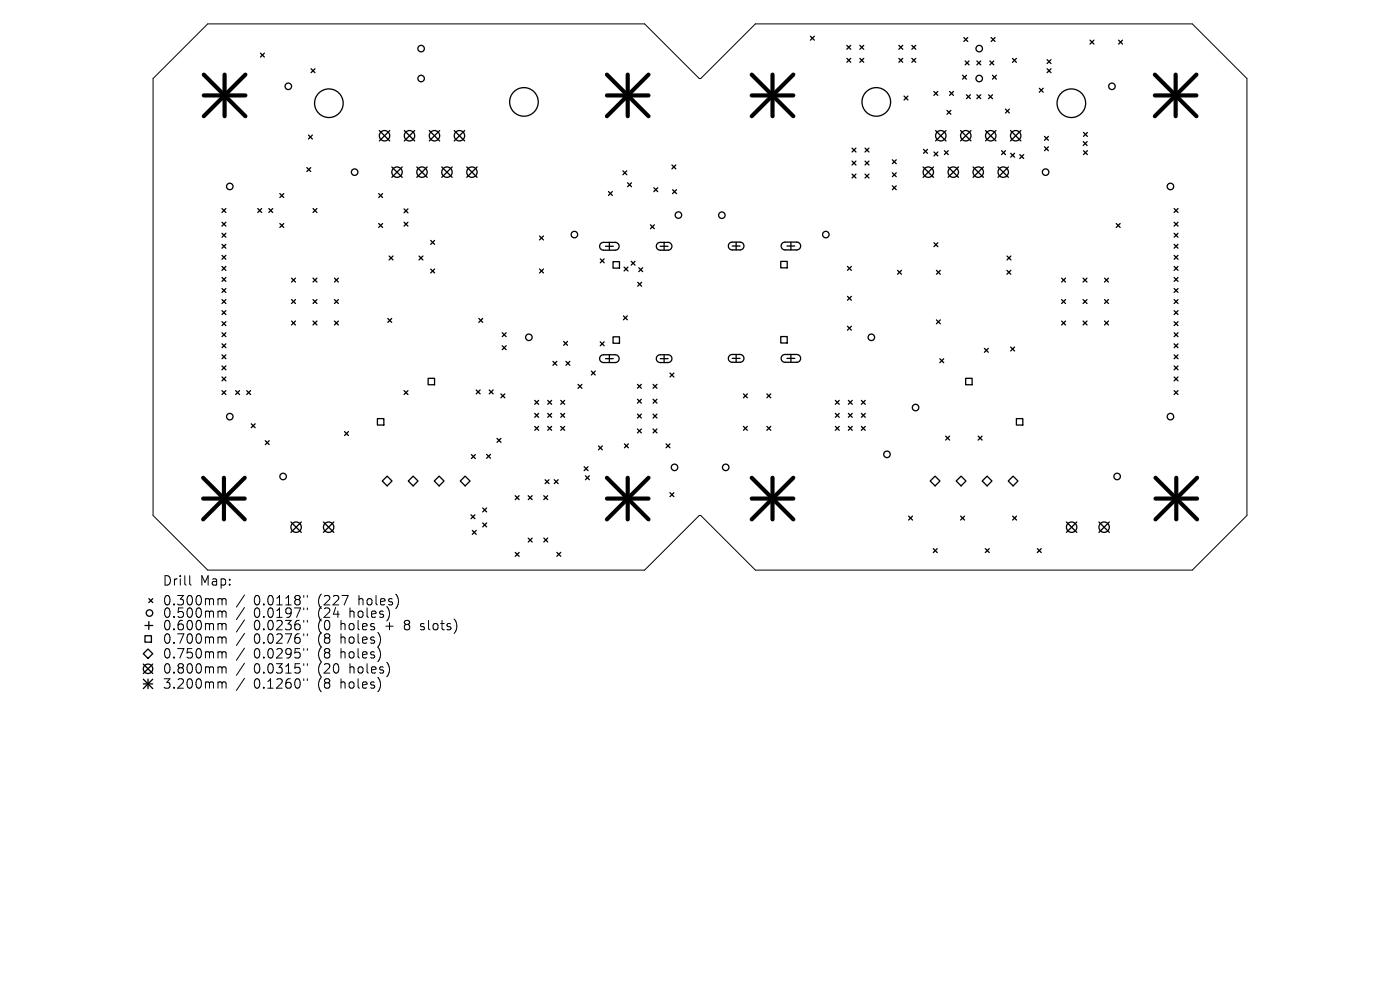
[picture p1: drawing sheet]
<svg xmlns="http://www.w3.org/2000/svg" width="297mm" height="210mm" viewBox="0 0 297 210" stroke-linecap="round" stroke-linejoin="round" font-family="sans-serif">
<defs><g id="words">
<g font-size="2.8">
<text x="34.4" y="124.5">Drill</text>
<text x="42.4" y="124.5">Map:</text>
<text x="34.4" y="128.7">0.300mm</text>
<text x="34.4" y="131.3">0.500mm</text>
<text x="53.9" y="128.7">0.0118&quot;</text>
<text x="53.9" y="131.3">0.0197&quot;</text>
<text x="67.6" y="128.7">(227</text>
<text x="67.6" y="131.3">(24</text>
<text x="74.4" y="131.3">holes)</text>
<text x="76.3" y="128.7">holes)</text>
<text x="34.4" y="134">0.600mm</text>
<text x="34.4" y="136.8">0.700mm</text>
<text x="53.9" y="134">0.0236&quot;</text>
<text x="53.9" y="136.8">0.0276&quot;</text>
<text x="67.6" y="134">(0</text>
<text x="67.6" y="136.8">(8</text>
<text x="72.5" y="134">holes</text>
<text x="72.5" y="136.8">holes)</text>
<text x="82.3" y="134">+</text>
<text x="86.5" y="134">8</text>
<text x="90.1" y="134">slots)</text>
<text x="34.4" y="140">0.750mm</text>
<text x="34.4" y="143.2">0.800mm</text>
<text x="53.9" y="140">0.0295&quot;</text>
<text x="53.9" y="143.2">0.0315&quot;</text>
<text x="67.6" y="140">(8</text>
<text x="67.6" y="143.2">(20</text>
<text x="72.5" y="140">holes)</text>
<text x="74.4" y="143.2">holes)</text>
<text x="34.4" y="146.4">3.200mm</text>
<text x="53.9" y="146.4">0.1260&quot;</text>
<text x="67.6" y="146.4">(8</text>
<text x="72.5" y="146.4">holes)</text>
</g>
</g></defs>
<g fill="none" stroke="#000" stroke-width=".21">
<path d="M44.1 5.1h92.7l11.5 11.6h.4l11.6-11.6h92.6l11.6 11.6v92.6l-11.6 11.6h-92.6l-11.6-11.6h-.4l-11.5 11.6h-92.7l-11.6-11.6v-92.6zM40.2 122.1v1.7l.3 .3M46.5 127l.5 .1 .1 .2M46.5 129.6l.5 .1 .1 .2M46.5 132.3l.5 .1 .1 .2M46.5 135.1h.3l.3 .3M46.5 138.3h.5l.1 .2M47.1 127.3l.3-.3 .5 .1 .1 1.2M47.1 127.3v1M47.1 129.9v1.1M47.1 132.6v1M47.1 135.4v1.1"/>
<path d="M47.1 138.5v1.1M47.1 129.9l.3-.3 .5 .1 .1 1.3M47.1 132.6l.3-.3 .5 .1 .1 1.2M47.1 135.4l.3-.3 .5 .1 .1 1.3M47.1 138.5l.3-.2h.5l.1 1.3M51.9 126.2l-1.7 2.6M51.9 128.9l-1.7 2.5M51.9 131.5l-1.7 2.6M51.9 134.4l-1.7 2.5M51.9 137.5l-1.7 2.6M64.4 126.3v.4M64.4 129v.3"/>
<path d="M64.4 131.6v.4M64.4 134.5v.3M64.4 137.6v.4M65.2 126.3v.4M65.2 129v.3M65.2 131.6v.4M65.2 134.5v.3M65.2 137.6v.4M89.2 133.5l.2 .1M89.3 132.4v.4M46.5 141.5h.5l.1 .2M46.5 144.7h.5l.1 .2"/>
<path d="M47.1 141.7v1.1M47.1 144.9v1.1M47.1 141.7l.3-.2h.5l.1 1.3M47.1 144.9l.3-.2h.5l.1 1.3M51.9 140.7l-1.7 2.6M51.9 143.9l-1.7 2.6M64.4 140.8v.4M64.4 144v.4M65.2 140.8v.4M65.2 144v.4"/>
</g>
<g fill="none" stroke="#000" stroke-width=".28">
<path d="M55.3 11.3l.8 .8M56.1 11.3l-.8 .8M66 14.6l.8 .8M66.8 14.6l-.8 .8M171.9 7.7l.9 .8M172.8 7.7l-.9 .8M179.7 9.6l.8 .8M179.7 12.4l.8 .8M180.5 9.6l-.8 .8M180.5 12.4l-.8 .8M182.4 12.4l.8 .8M182.4 9.6l.8 .8"/>
<path d="M183.2 9.6l-.8 .8M183.2 12.4l-.8 .8M190.7 9.6l.8 .8M190.7 12.4l.8 .8M191.5 9.6l-.8 .8M191.5 12.4l-.8 .8M193.4 12.4l.9 .8M193.4 9.6l.9 .8M194.3 9.6l-.9 .8M194.3 12.4l-.9 .8M198.1 19.4l.8 .8M198.9 19.4l-.8 .8"/>
<path d="M201.4 19.4l.9 .8M202.3 19.4l-.9 .8M204.2 16l.8 .8M204.5 8l.8 .8M204.8 12.9l.8 .9M205 16l-.8 .8M205.3 8l-.8 .8M205.6 12.9l-.8 .9M207.2 12.9l.9 .9M208.1 12.9l-.9 .9M210 12.9l.8 .9M210.3 8l.8 .8"/>
<path d="M210.5 16l.9 .8M210.8 12.9l-.8 .9M211.1 8l-.8 .8M211.4 16l-.9 .8M214.8 12.4l.8 .8M215.6 12.4l-.8 .8M220.5 18.7l.8 .9M221.3 18.7l-.8 .9M222.1 12.7l.9 .8M222.1 14.6l.9 .8M223 12.7l-.9 .8M223 14.6l-.9 .8"/>
<path d="M231.2 8.5l.9 .8M232.1 8.5l-.9 .8M237.3 8.5l.8 .8M238.1 8.5l-.8 .8M65.1 35.6l.8 .8M65.4 28.7l.9 .8M65.9 35.6l-.8 .8M66.3 28.7l-.9 .8M80.5 27.7l2.2 2.2M82.7 27.7l-2.2 2.2M83.1 35.4l2.2 2.2M85.3 35.4l-2.2 2.2"/>
<path d="M85.8 27.7l2.2 2.2M88 27.7l-2.2 2.2M88.4 35.4l2.2 2.2M90.6 35.4l-2.2 2.2M91.1 27.7l2.2 2.2M93.3 27.7l-2.2 2.2M93.7 35.4l2.2 2.2M95.9 35.4l-2.2 2.2M96.4 27.7l2.2 2.2M98.6 27.7l-2.2 2.2M99 35.4l2.2 2.2M101.2 35.4l-2.2 2.2"/>
<path d="M132.1 36.2l.9 .9M133 36.2l-.9 .9M133.1 38.8l.9 .8M134 38.8l-.9 .8M138.7 39.8l.8 .9M139.5 39.8l-.8 .9M142.5 35l.9 .8M143.4 35l-.9 .8M180.8 31.4l.8 .8M180.8 34.2l.8 .8M180.8 36.9l.8 .9M181.6 31.4l-.8 .8"/>
<path d="M181.6 34.2l-.8 .8M181.6 36.9l-.8 .9M183.5 34.2l.8 .8M183.5 36.9l.8 .9M183.5 31.4l.8 .8M184.3 36.9l-.8 .9M184.3 31.4l-.8 .8M184.3 34.2l-.8 .8M189.3 33.9l.8 .8M189.3 36.7l.8 .8M189.3 39.4l.8 .8M190.1 33.9l-.8 .8"/>
<path d="M190.1 36.7l-.8 .8M190.1 39.4l-.8 .8M191.8 20.4l.8 .8M192.6 20.4l-.8 .8M195.8 35.4l2.2 2.2M195.9 31.7l.9 .8M196.8 31.7l-.9 .8M198 35.4l-2.2 2.2M198.1 32.2l.9 .9M198.5 27.7l2.2 2.2M199 32.2l-.9 .9M200.3 32l.9 .8"/>
<path d="M200.7 27.7l-2.2 2.2M200.9 23.4l.8 .8M201.1 35.4l2.2 2.2M201.2 32l-.9 .8M201.7 23.4l-.8 .8M203.3 35.4l-2.2 2.2M203.8 27.7l2.2 2.2M205 20.1l.9 .8M205.9 20.1l-.9 .8M206 27.7l-2.2 2.2M206.4 35.4l2.2 2.2M207.2 20.1l.9 .8"/>
<path d="M208.1 20.1l-.9 .8M208.6 35.4l-2.2 2.2M209.1 27.7l2.2 2.2M209.7 20.1l.8 .8M210.5 20.1l-.8 .8M211.3 27.7l-2.2 2.2M211.7 35.4l2.2 2.2M212.5 32l.8 .8M213.3 32l-.8 .8M213.3 23.1l.8 .9M213.9 35.4l-2.2 2.2M214.1 23.1l-.8 .9"/>
<path d="M214.4 27.7l2.2 2.2M214.4 32.5l.8 .8M215.2 32.5l-.8 .8M216.3 32.8l.9 .8M216.6 27.7l-2.2 2.2M217.2 32.8l-.9 .8M221.6 28.9l.8 .9M221.6 31.1l.8 .9M222.4 28.9l-.8 .9M222.4 31.1l-.8 .9M229.8 30l.8 .9M229.9 28.1l.8 .8"/>
<path d="M229.9 32l.8 .8M230.6 30l-.8 .9M230.7 28.1l-.8 .8M230.7 32l-.8 .8M47.1 44.2l.8 .9M47.1 47.1l.8 .9M47.1 49.5l.8 .8M47.1 51.8l.8 .9M47.1 54.2l.8 .8M47.1 56.5l.8 .8M47.1 58.9l.8 .8M47.9 44.2l-.8 .9"/>
<path d="M47.9 47.1l-.8 .9M47.9 49.5l-.8 .8M47.9 51.8l-.8 .9M47.9 54.2l-.8 .8M47.9 56.5l-.8 .8M47.9 58.9l-.8 .8M54.7 44.2l.8 .9M55.5 44.2l-.8 .9M57 44.2l.9 .9M57.9 44.2l-.9 .9M59.4 41.1l.8 .8M59.4 47.4l.8 .8"/>
<path d="M60.2 41.1l-.8 .8M60.2 47.4l-.8 .8M61.9 59l.8 .8M62.7 59l-.8 .8M66.4 59l.8 .8M66.4 44.2l.8 .9M67.2 59l-.8 .8M67.2 44.2l-.8 .9M71 59l.8 .8M71.8 59l-.8 .8M80.3 41.1l.9 .8M80.3 47.4l.9 .8"/>
<path d="M81.2 41.1l-.9 .8M81.2 47.4l-.9 .8M82.5 54.3l.9 .8M83.4 54.3l-.9 .8M85.7 44.3l.8 .8M85.7 47.1l.8 .9M86.5 47.1l-.8 .9M86.5 44.3l-.8 .8M88.9 54.3l.8 .8M89.7 54.3l-.8 .8M91.4 51l.8 .8M91.4 57.1l.8 .8"/>
<path d="M92.2 51l-.8 .8M92.2 57.1l-.8 .8M114.5 50.1l.8 .8M114.5 57.1l.8 .8M115.3 50.1l-.8 .8M115.3 57.1l-.8 .8M127.3 54.9l.9 .8M127.4 51.7l.6-.3h2.5a.83 .83 0 0 1 .8 .8 .83 .83 0 0 1-.8 .9h-2.5a.83 .83 0 0 1-.7-.5 .83 .83 0 0 1 .1-.9zM128.2 54.9l-.9 .8M128.4 52.2h1.7M129.1 40.6l.8 .9M129.3 51.4v1.7"/>
<path d="M129.9 40.6l-.8 .9M130.1 55.5h1.3v1.4h-1.3zM132.4 56.7l.8 .8M133.2 56.7l-.8 .8M133.9 55.4l.8 .8M134.7 55.4l-.8 .8M135.3 59.9l.8 .8M135.5 56.8l.8 .8M136.1 59.9l-.8 .8M136.3 56.8l-.8 .8M138 47.7l.8 .8M138.8 47.7l-.8 .8"/>
<path d="M139.5 51.7l.5-.3h1.7a.83 .83 0 0 1 .8 .8 .83 .83 0 0 1-.8 .9h-1.6a.83 .83 0 0 1-.8-.5 .83 .83 0 0 1 .2-.9zM140.1 52.2h1.6M140.9 51.4v1.7M142.7 40.2l.8 .9M143.5 40.2l-.8 .9M154.8 51.6l.5-.2h1.7a.83 .83 0 0 1 .8 .8 .83 .83 0 0 1-.8 .8h-1.7a.83 .83 0 0 1-.7-.5 .83 .83 0 0 1 .2-.9zM155.3 52.2h1.7M156.2 51.4v1.6M165.6 55.5h1.4v1.3h-1.4zM166 51.6l.5-.2h2.5a.83 .83 0 0 1 .9 .8 .83 .83 0 0 1-.9 .8h-2.5a.83 .83 0 0 1-.7-.5 .83 .83 0 0 1 .2-.9zM167 52.2h1.6M167.8 51.4v1.6"/>
<path d="M179.8 56.5l.8 .8M180.6 56.5l-.8 .8M190.4 57.3l.8 .9M191.2 57.3l-.8 .9M198.1 51.5l.9 .8M198.7 57.3l.8 .9M199 51.5l-.9 .8M199.5 57.3l-.8 .9M213.6 57.3l.8 .9M213.6 54.3l.9 .8M214.4 57.3l-.8 .9M214.5 54.3l-.9 .8"/>
<path d="M225.2 59l.8 .8M226 59l-.8 .8M229.8 59l.8 .8M230.6 59l-.8 .8M234.3 59l.8 .8M235.1 59l-.8 .8M236.8 47.4l.8 .8M237.6 47.4l-.8 .8M249.1 44.2l.8 .9M249.1 47.1l.8 .9M249.1 49.5l.8 .8M249.1 51.8l.8 .9"/>
<path d="M249.1 54.2l.8 .8M249.1 56.5l.8 .8M249.1 58.9l.8 .8M249.9 44.2l-.8 .9M249.9 47.1l-.8 .9M249.9 49.5l-.8 .8M249.9 51.8l-.8 .9M249.9 54.2l-.8 .8M249.9 56.5l-.8 .8M249.9 58.9l-.8 .8M47.1 61.2l.8 .8M47.1 63.6l.8 .8"/>
<path d="M47.1 65.9l.8 .8M47.1 68.2l.8 .9M47.1 70.6l.8 .8M47.1 72.9l.8 .9M47.1 75.3l.8 .8M47.1 77.6l.8 .8M47.1 80l.8 .8M47.9 61.2l-.8 .8M47.9 63.6l-.8 .8M47.9 65.9l-.8 .8M47.9 68.2l-.8 .9M47.9 70.6l-.8 .8"/>
<path d="M47.9 72.9l-.8 .9M47.9 75.3l-.8 .8M47.9 77.6l-.8 .8M47.9 80l-.8 .8M61.9 63.6l.8 .8M61.9 68.1l.8 .8M62.7 68.1l-.8 .8M62.7 63.6l-.8 .8M66.4 63.6l.8 .8M66.4 68.1l.8 .8M67.2 63.6l-.8 .8M67.2 68.1l-.8 .8"/>
<path d="M71 63.6l.8 .8M71 68.1l.8 .8M71.8 63.6l-.8 .8M71.8 68.1l-.8 .8M82.3 67.6l.8 .8M83.1 67.6l-.8 .8M101.6 67.6l.8 .8M102.4 67.6l-.8 .8M106.5 70.6l.9 .8M106.5 73.3l.9 .9M107.4 70.6l-.9 .8M107.4 73.3l-.9 .9"/>
<path d="M117.3 76.7l.8 .8M118.1 76.7l-.8 .8M119.6 72.4l.8 .9M120.1 76.7l.8 .8M120.4 72.4l-.8 .9M120.9 76.7l-.8 .8M125.5 78.7l.8 .8M126.3 78.7l-.8 .8M127.3 72.5l.9 .8M127.4 75.5l.6-.2h2.5a.83 .83 0 0 1 .8 .8 .83 .83 0 0 1-.8 .8h-2.5a.83 .83 0 0 1-.7-.5 .83 .83 0 0 1 .1-.9zM128.2 72.5l-.9 .8M128.4 76.1h1.7"/>
<path d="M129.3 75.3v1.6M130.1 71.5h1.3v1.3h-1.3zM132.3 67l.8 .8M133.1 67l-.8 .8M139.5 75.5l.5-.2h1.7a.83 .83 0 0 1 .8 .8 .83 .83 0 0 1-.8 .8h-1.6a.83 .83 0 0 1-.8-.5 .83 .83 0 0 1 .2-.9zM140.1 76.1h1.6M140.9 75.3v1.6M142.1 79.1l.9 .9M143 79.1l-.9 .9M154.8 75.4l.5-.2h1.7a.83 .83 0 0 1 .8 .8 .83 .83 0 0 1-.8 .9h-1.7a.83 .83 0 0 1-.7-.6 .83 .83 0 0 1 .2-.9zM155.3 76h1.7M156.2 75.2v1.7"/>
<path d="M165.6 71.4h1.4v1.4h-1.4zM166 75.4l.5-.2h2.5a.83 .83 0 0 1 .9 .8 .83 .83 0 0 1-.9 .9h-2.5a.83 .83 0 0 1-.7-.6 .83 .83 0 0 1 .2-.9zM167 76h1.6M167.8 75.2v1.7M179.8 62.9l.8 .8M179.8 69.2l.8 .8M180.6 62.9l-.8 .8M180.6 69.2l-.8 .8M198.7 67.9l.8 .8M199.4 76.1l.8 .8M199.5 67.9l-.8 .8M200.2 76.1l-.8 .8"/>
<path d="M208.8 73.9l.9 .8M209.7 73.9l-.9 .8M214.4 73.6l.8 .9M215.2 73.6l-.8 .9M225.2 63.6l.8 .8M225.2 68.1l.8 .8M226 63.6l-.8 .8M226 68.1l-.8 .8M229.8 63.6l.8 .8M229.8 68.1l.8 .8M230.6 63.6l-.8 .8M230.6 68.1l-.8 .8"/>
<path d="M234.3 63.6l.8 .8M234.3 68.1l.8 .8M235.1 63.6l-.8 .8M235.1 68.1l-.8 .8M249.1 61.2l.8 .8M249.1 63.6l.8 .8M249.1 65.9l.8 .8M249.1 68.2l.8 .9M249.1 70.6l.8 .8M249.1 72.9l.8 .9M249.1 75.3l.8 .8M249.1 77.6l.8 .8"/>
<path d="M249.1 80l.8 .8M249.9 61.2l-.8 .8M249.9 63.6l-.8 .8M249.9 65.9l-.8 .8M249.9 68.2l-.8 .9M249.9 70.6l-.8 .8M249.9 72.9l-.8 .9M249.9 75.3l-.8 .8M249.9 77.6l-.8 .8M249.9 80l-.8 .8M47.1 82.9l.8 .8M47.9 82.9l-.8 .8"/>
<path d="M50 82.9l.8 .8M50.8 82.9l-.8 .8M52.3 82.9l.9 .8M53.2 82.9l-.9 .8M53.3 89.9l.8 .8M54.1 89.9l-.8 .8M56.3 93.5l.8 .8M57.1 93.5l-.8 .8M73.1 91.6l.8 .8M73.9 91.6l-.8 .8M80.1 88.8h1.3v1.4h-1.3zM85.7 82.9l.8 .8"/>
<path d="M86.5 82.9l-.8 .8M90.8 80.3h1.4v1.3h-1.4zM100 96.4l.8 .9M100.8 96.4l-.8 .9M101 82.7l.9 .9M101.9 82.7l-.9 .9M103.2 96.4l.9 .8M103.8 82.7l.8 .9M104.1 96.4l-.9 .8M104.6 82.7l-.8 .9M105.4 93l.9 .8M106.3 93l-.9 .8"/>
<path d="M106.3 83.6l.8 .8M107.1 83.6l-.8 .8M113.4 84.9l.9 .9M113.4 87.7l.9 .8M113.4 90.5l.9 .8M114.3 84.9l-.9 .9M114.3 87.7l-.9 .8M114.3 90.5l-.9 .8M116.2 87.7l.8 .8M116.2 84.9l.8 .9M116.2 90.5l.8 .8M117 84.9l-.8 .9"/>
<path d="M117 87.7l-.8 .8M117 90.5l-.8 .8M119 84.9l.8 .9M119 90.5l.8 .8M119 87.7l.8 .8M119.8 84.9l-.8 .9M119.8 87.7l-.8 .8M119.8 90.5l-.8 .8M122.6 81.5l.9 .9M123.5 81.5l-.9 .9M123.9 99l.9 .8M124.8 99l-.9 .8"/>
<path d="M127 94.6l.8 .8M127.8 94.6l-.8 .8M132.5 94.2l.8 .8M133.3 94.2l-.8 .8M135.2 91l.9 .8M135.2 81.5l.9 .9M135.2 84.7l.9 .8M135.2 87.8l.9 .9M136.1 91l-.9 .8M136.1 81.5l-.9 .9M136.1 84.7l-.9 .8M136.1 87.8l-.9 .9"/>
<path d="M138.5 81.5l.9 .9M138.5 84.7l.9 .8M138.5 87.8l.9 .9M138.5 91l.9 .8M139.4 81.5l-.9 .9M139.4 84.7l-.9 .8M139.4 87.8l-.9 .9M139.4 91l-.9 .8M141.3 94.2l.8 .8M142.1 94.2l-.8 .8M157.7 83.6l.8 .8M157.7 90.5l.8 .8"/>
<path d="M158.5 83.6l-.8 .8M158.5 90.5l-.8 .8M162.7 83.6l.8 .8M162.7 90.5l.8 .8M163.5 83.6l-.8 .8M163.5 90.5l-.8 .8M177.2 84.9l.8 .9M177.2 87.7l.8 .8M177.2 90.5l.8 .8M178 84.9l-.8 .9M178 87.7l-.8 .8M178 90.5l-.8 .8"/>
<path d="M180 87.7l.8 .8M180 90.5l.8 .8M180 84.9l.8 .9M180.8 84.9l-.8 .9M180.8 87.7l-.8 .8M180.8 90.5l-.8 .8M182.7 90.5l.9 .8M182.7 87.7l.9 .8M182.7 84.9l.9 .9M183.6 84.9l-.9 .9M183.6 87.7l-.9 .8M183.6 90.5l-.9 .8"/>
<path d="M200.6 92.5l.8 .8M201.4 92.5l-.8 .8M204.9 80.3h1.3v1.3h-1.3zM207.5 92.5l.8 .8M208.3 92.5l-.8 .8M215.6 88.8h1.4v1.4h-1.4zM249.1 82.9l.8 .8M249.9 82.9l-.8 .8M61.7 110.7l2.2 2.2M63.9 110.7l-2.2 2.2M68.6 110.7l2.2 2.2M70.8 110.7l-2.2 2.2"/>
<path d="M82.1 101l1.1 1-1.1 1.1-1-1.1zM86.6 102l1-1 1.1 1-1.1 1.1zM93.2 101l1 1-1 1.1-1.1-1.1zM98.7 101l1 1-1 1.1-1.1-1.1zM99.9 109.2l.9 .8M100.2 112.5l.8 .8M100.8 109.2l-.9 .8M101 112.5l-.8 .8M102.4 107.8l.8 .8M102.4 110.9l.8 .9M103.2 107.8l-.8 .8M103.2 110.9l-.8 .9"/>
<path d="M109.3 105.2l.8 .8M109.3 117.2l.8 .8M110.1 105.2l-.8 .8M110.1 117.2l-.8 .8M112.1 105.2l.8 .8M112.1 114.2l.8 .8M112.9 105.2l-.8 .8M112.9 114.2l-.8 .8M115.4 105.2l.8 .8M115.4 114.1l.8 .9M115.6 101.8l.9 .8M116.2 105.2l-.8 .8"/>
<path d="M116.2 114.1l-.8 .9M116.5 101.8l-.9 .8M117.6 101.8l.8 .8M118.1 117.2l.9 .8M118.4 101.8l-.8 .8M119 117.2l-.9 .8M124.2 100.9l.8 .9M125 100.9l-.8 .9M142.1 104.5l.9 .8M143 104.5l-.9 .8M192.8 109.5l.8 .8M193.6 109.5l-.8 .8"/>
<path d="M198 116.4l.8 .8M198.4 101l1 1-1 1.1-1.1-1.1zM198.8 116.4l-.8 .8M203.8 109.5l.8 .8M203.9 101l1 1-1 1.1-1-1.1zM204.6 109.5l-.8 .8M209 116.4l.9 .8M209.4 101l1 1-1 1.1-1-1.1zM209.9 116.4l-.9 .8M213.9 102l1-1 1.1 1-1.1 1.1zM214.8 109.5l.9 .8M215.7 109.5l-.9 .8"/>
<path d="M220.1 116.4l.8 .8M220.9 116.4l-.8 .8M226.2 110.7l2.2 2.2M228.4 110.7l-2.2 2.2M233.1 110.7l2.2 2.2M235.3 110.7l-2.2 2.2M30.4 138.7l1-1 1 1-1 1zM30.7 132.7h1.7M30.8 134.9h1.3v1.3h-1.3zM31.6 127l.8 .8M31.6 131.9v1.6M32.4 127l-.8 .8"/>
<path d="M30.4 140.9l2 2M30.4 144.1l2 2M30.4 145.1h2M31.4 144.1v2M32.4 140.9l-2 2M32.4 144.1l-2 2"/>
<circle cx="61.2" cy="18.3" r=".69"/>
<circle cx="89.3" cy="16.7" r=".69"/>
<circle cx="89.3" cy="10.3" r=".69"/>
<circle cx="207.7" cy="16.7" r=".69"/>
<circle cx="207.7" cy="10.3" r=".69"/>
<circle cx="235.9" cy="18.3" r=".69"/>
<circle cx="48.7" cy="39.6" r=".69"/>
<circle cx="69.8" cy="21.9" r="3"/>
<circle cx="75.2" cy="36.5" r=".69"/>
<circle cx="81.6" cy="28.8" r="1.1"/>
<circle cx="84.2" cy="36.5" r="1.1"/>
<circle cx="86.9" cy="28.8" r="1.1"/>
<circle cx="89.5" cy="36.5" r="1.1"/>
<circle cx="92.2" cy="28.8" r="1.1"/>
<circle cx="94.8" cy="36.5" r="1.1"/>
<circle cx="97.5" cy="28.8" r="1.1"/>
<circle cx="100.1" cy="36.5" r="1.1"/>
<circle cx="111.2" cy="21.6" r="3"/>
<circle cx="185.9" cy="21.6" r="3"/>
<circle cx="196.9" cy="36.5" r="1.1"/>
<circle cx="199.6" cy="28.8" r="1.1"/>
<circle cx="202.2" cy="36.5" r="1.1"/>
<circle cx="204.9" cy="28.8" r="1.1"/>
<circle cx="207.5" cy="36.5" r="1.1"/>
<circle cx="210.2" cy="28.8" r="1.1"/>
<circle cx="212.8" cy="36.5" r="1.1"/>
<circle cx="215.5" cy="28.8" r="1.1"/>
<circle cx="221.8" cy="36.5" r=".69"/>
<circle cx="227.3" cy="21.9" r="3"/>
<circle cx="248.3" cy="39.6" r=".69"/>
<circle cx="121.9" cy="49.8" r=".69"/>
<circle cx="143.9" cy="45.6" r=".69"/>
<circle cx="153.1" cy="45.6" r=".69"/>
<circle cx="175.2" cy="49.8" r=".69"/>
<circle cx="112.2" cy="71.6" r=".69"/>
<circle cx="184.9" cy="71.6" r=".69"/>
<circle cx="48.7" cy="88.4" r=".69"/>
<circle cx="143.1" cy="99.1" r=".69"/>
<circle cx="154" cy="99.1" r=".69"/>
<circle cx="188.2" cy="96.4" r=".69"/>
<circle cx="194.2" cy="86.5" r=".69"/>
<circle cx="248.3" cy="88.4" r=".69"/>
<circle cx="60.1" cy="101.1" r=".69"/>
<circle cx="62.8" cy="111.8" r="1.1"/>
<circle cx="69.7" cy="111.8" r="1.1"/>
<circle cx="227.3" cy="111.8" r="1.1"/>
<circle cx="234.2" cy="111.8" r="1.1"/>
<circle cx="237" cy="101.1" r=".69"/>
<circle cx="31.7" cy="130" r=".69"/>
<circle cx="31.4" cy="141.9" r="1"/>
</g>
<g fill="none" stroke="#000" stroke-width=".88">
<path d="M43.2 15.8l8.9 8.9M47.6 15.8v8.9M52.1 15.8l-8.9 8.9M128.8 15.8l8.8 8.9M133.2 15.8v8.9M137.6 15.8l-8.8 8.9M159.5 15.8l8.8 8.9M163.9 15.8v8.9M168.3 15.8l-8.8 8.9M245 15.8l8.8 8.9M249.4 15.8v8.9M253.8 15.8l-8.8 8.9"/>
<path d="M43.2 20.2h8.9M128.8 20.2h8.8M159.5 20.2h8.8M245 20.2h8.8M43.1 101.3l8.8 8.9M43.1 105.8h8.8M47.5 101.3v8.9M51.9 101.3l-8.8 8.9M128.8 105.8h8.8M128.8 101.3l8.8 8.9M133.2 101.3v8.9M137.6 101.3l-8.8 8.9"/>
<path d="M159.5 105.8h8.8M159.5 101.3l8.8 8.9M163.9 101.3v8.9M168.3 101.3l-8.8 8.9M245.1 105.8h8.9M245.1 101.3l8.9 8.9M249.5 101.3v8.9M254 101.3l-8.9 8.9"/>
</g>
<use href="#words"/>
</svg>
